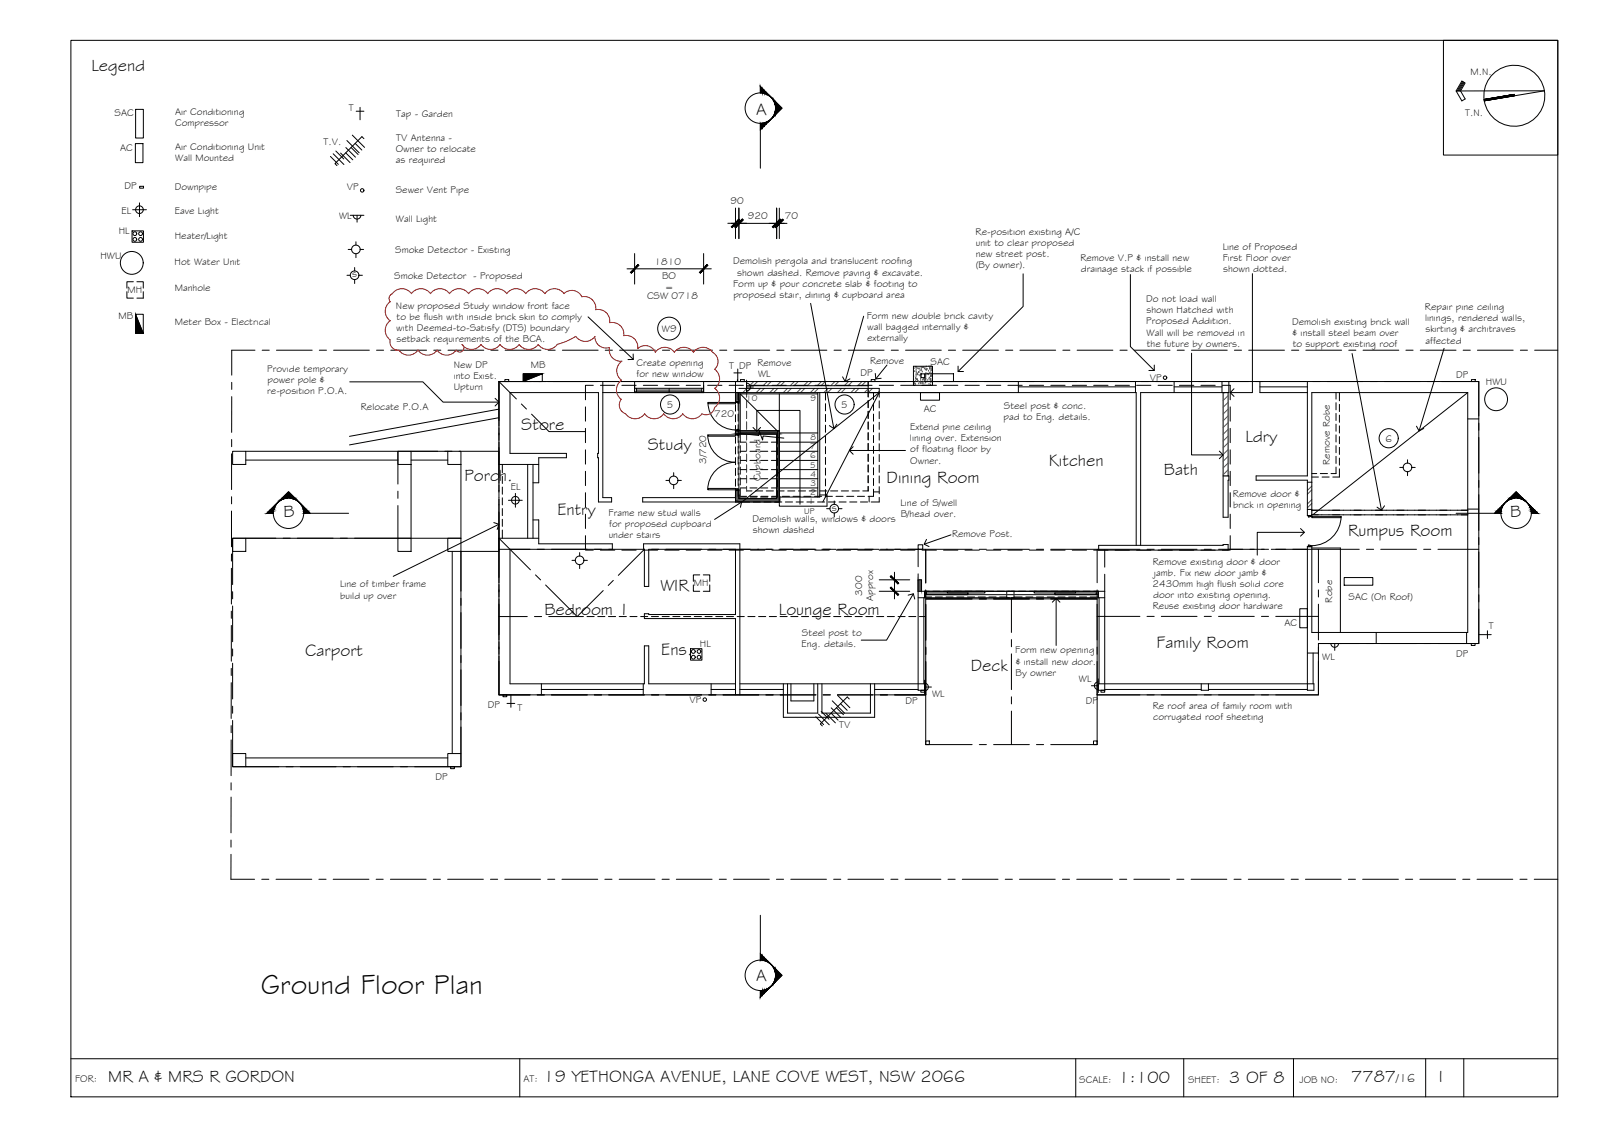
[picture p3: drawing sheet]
<svg xmlns="http://www.w3.org/2000/svg" width="420mm" height="297mm" viewBox="0 0 420 297" stroke-linecap="round" stroke-linejoin="round" font-family="sans-serif">
<defs><g id="words">
<text font-size="7.5" x="68.4" y="260.5">Ground Floor Plan</text>
<g font-size="4.5">
<text x="24" y="18.6">Legend</text>
<text x="198.3" y="30">A</text>
<text x="136.7" y="112.6">Store</text>
<text x="169.9" y="118">Study</text>
<text x="326.6" y="115.8">Ldry</text>
<text x="275.1" y="122.3">Kitchen</text>
<text x="305.3" y="124.5">Bath</text>
<text x="121.8" y="126.1">Porch.</text>
<text x="232.5" y="126.6">Dining Room</text>
<text x="74.4" y="135.7">B</text>
<text x="146.2" y="135">Entry</text>
<text x="396.1" y="135.7">B</text>
<text x="353.6" y="140.5">Rumpus Room</text>
<text x="173.2" y="155">WIR</text>
<text x="142.8" y="161.3">Bedroom 1</text>
<text x="204.3" y="161.2">Lounge Room</text>
<text x="80" y="172.1">Carport</text>
<text x="173.4" y="171.8">Ens.</text>
<text x="303.3" y="169.9">Family Room</text>
<text x="254.6" y="176">Deck</text>
<text x="198.3" y="257.1">A</text>
<text x="28.4" y="283.6">MR A &amp; MRS R GORDON</text>
<text x="142.6" y="283.6">19 YETHONGA AVENUE, LANE COVE WEST, NSW 2066</text>
<text x="293.3" y="283.9">1:100</text>
<text x="322.3" y="283.9">3 OF 8</text>
<text x="354.4" y="283.8">7787</text>
<text x="377.3" y="283.7">I</text>
</g>
<text font-size="3.2" x="366.2" y="283.8">/16</text>
<g font-size="2.6">
<text x="385.7" y="19.7">M.N.</text>
<text x="91.5" y="29.1">T</text>
<text x="30.1" y="30.4">SAC</text>
<text x="45.9" y="33">Compressor</text>
<text x="45.9" y="30.1">Air Conditioning</text>
<text x="103.9" y="30.8">Tap - Garden</text>
<text x="384.3" y="30.3">T.N.</text>
<text x="31.5" y="39.6">AC</text>
<text x="45.9" y="39.3">Air Conditioning Unit</text>
<text x="84.8" y="38">T.V.</text>
<text x="103.8" y="39.8">Owner to relocate</text>
<text x="103.9" y="36.9">TV Antenna -</text>
<text x="46" y="42.2">Wall Mounted</text>
<text x="103.8" y="42.7">as required</text>
<text x="32.6" y="49.5">DP</text>
<text x="45.8" y="49.9">Downpipe</text>
<text x="91" y="49.8">VP</text>
<text x="103.8" y="50.5">Sewer Vent Pipe</text>
<text x="191.6" y="53.6">90</text>
<text x="31.9" y="56">EL</text>
<text x="45.9" y="56.2">Eave Light</text>
<text x="88.9" y="57.4">WL</text>
<text x="103.8" y="58.1">Wall Light</text>
<text x="196.1" y="57.5">920</text>
<text x="205.8" y="57.4">70</text>
<text x="31.1" y="61.3">HL</text>
<text x="45.8" y="62.6">Heater/Light</text>
<text x="255.9" y="61.6">Re-position existing A/C</text>
<text x="255.9" y="64.5">unit to clear proposed</text>
<text x="320.7" y="65.5">Line of Proposed</text>
<text x="26.3" y="67.9">HWU</text>
<text x="45.8" y="69.5">Hot Water Unit</text>
<text x="103.7" y="66.2">Smoke Detector - Existing</text>
<text x="171.7" y="69.4">1810</text>
<text x="192.3" y="69.3">Demolish pergola and translucent roofing</text>
<text x="255.9" y="67.4">new street post.</text>
<text x="255.9" y="70.3">(By owner).</text>
<text x="283.4" y="68.3">Remove V.P &amp; install new</text>
<text x="283.5" y="71.3">drainage stack if possible</text>
<text x="320.7" y="68.4">First Floor over</text>
<text x="320.8" y="71.3">shown dotted.</text>
<text x="33.4" y="76.7">MH</text>
<text x="45.8" y="76.4">Manhole</text>
<text x="92.4" y="72.7">s</text>
<text x="103.4" y="73.1">Smoke Detector - Proposed</text>
<text x="173.6" y="73.3">BO</text>
<text x="174.4" y="76.2">=</text>
<text x="192.3" y="75.2">Form up &amp; pour concrete slab &amp; footing to</text>
<text x="193.3" y="72.3">shown dashed. Remove paving &amp; excavate.</text>
<text x="31" y="83.6">MB</text>
<text x="103.9" y="80.9">New proposed Study window front face</text>
<text x="104" y="83.9">to be flush with inside brick skin to comply</text>
<text x="169.7" y="78.4">CSW 0718</text>
<text x="192.3" y="78.2">proposed stair, dining &amp; cupboard area</text>
<text x="227.3" y="83.7">Form new double brick cavity</text>
<text x="300.6" y="79.2">Do not load wall</text>
<text x="300.7" y="82.1">shown Hatched with</text>
<text x="373.7" y="81.3">Repair pine ceiling</text>
<text x="45.8" y="85.2">Meter Box - Electrical</text>
<text x="103.9" y="86.8">with Deemed-to-Satisfy (DTS) boundary</text>
<text x="104" y="89.7">setback requirements of the BCA.</text>
<text x="173.6" y="86.9">W9</text>
<text x="227.4" y="86.6">wall bagged internally &amp;</text>
<text x="227.4" y="89.5">externally</text>
<text x="300.6" y="85.1">Proposed Addition.</text>
<text x="300.7" y="88">Wall will be removed in</text>
<text x="338.9" y="85.1">Demolish existing brick wall</text>
<text x="339" y="88">&amp; install steel beam over</text>
<text x="373.7" y="84.2">linings, rendered walls,</text>
<text x="373.8" y="87.1">skirting &amp; architraves</text>
<text x="166.9" y="95.9">Create opening</text>
<text x="198.7" y="95.8">Remove</text>
<text x="228.2" y="95.4">Remove</text>
<text x="244" y="95.8">SAC</text>
<text x="300.7" y="90.9">the future by owners.</text>
<text x="339" y="91">to support existing roof</text>
<text x="373.9" y="90.1">affected</text>
<text x="70.1" y="97.5">Provide temporary</text>
<text x="70.1" y="100.4">power pole &amp;</text>
<text x="119" y="96.6">New DP</text>
<text x="119" y="99.5">into Exist.</text>
<text x="139.2" y="96.4">MB</text>
<text x="167" y="98.8">for new window</text>
<text x="191.2" y="96.7">T DP</text>
<text x="198.8" y="98.8">WL</text>
<text x="225.7" y="98.7">DP</text>
<text x="301.5" y="99.8">VP</text>
<text x="381.9" y="99.1">DP</text>
<text x="389.7" y="100.9">HWU</text>
<text x="70.1" y="103.4">re-position P.O.A.</text>
<text x="94.6" y="107.5">Relocate P.O.A</text>
<text x="119" y="102.4">Upturn</text>
<text x="174.9" y="106.9">5</text>
<text x="220.6" y="106.9">5</text>
<text x="263.3" y="107.2">Steel post &amp; conc.</text>
<text x="187.3" y="109.3">720</text>
<text x="238.7" y="112.7">Extend pine ceiling</text>
<text x="242.3" y="108.1">AC</text>
<text x="263.2" y="110.1">pad to Eng. details.</text>
<text x="238.7" y="115.6">lining over. Extension</text>
<text x="238.7" y="118.6">of floating floor by</text>
<text x="363.3" y="115.8">6</text>
<text x="185.2" y="121.6" transform="rotate(-90 185.2 121.6)">3/720</text>
<text x="238.7" y="121.5">Owner.</text>
<text x="348.8" y="121.8" transform="rotate(-90 348.8 121.8)">Remove Robe</text>
<text x="134" y="128.6">EL</text>
<text x="199.4" y="126.1" transform="rotate(-90 199.4 126.1)">Cupboard</text>
<text x="323.4" y="130.4">Remove door &amp;</text>
<text x="159.6" y="135.3">Frame new stud walls</text>
<text x="197.4" y="136.8">Demolish walls, windows &amp; doors</text>
<text x="218.2" y="133.9">s</text>
<text x="236.2" y="132.7">Line of S/well</text>
<text x="236.2" y="135.6">B/head over.</text>
<text x="323.4" y="133.3">brick in opening</text>
<text x="159.6" y="141.2">under stairs</text>
<text x="159.8" y="138.3">for proposed cupboard</text>
<text x="197.4" y="139.8">shown dashed</text>
<text x="249.7" y="140.7">Remove Post.</text>
<text x="302.4" y="148.1">Remove existing door &amp; door</text>
<text x="89.2" y="154">Line of timber frame</text>
<text x="182" y="153.6">MH</text>
<text x="302.3" y="153.9">2430mm high flush solid core</text>
<text x="302.6" y="151">jamb. Fix new door jamb &amp;</text>
<text x="89.2" y="156.9">build up over</text>
<text x="226.1" y="156.1" transform="rotate(-90 226.1 156.1)">300</text>
<text x="229" y="157.5" transform="rotate(-90 229 157.5)">Approx</text>
<text x="302.4" y="159.8">Reuse existing door hardware</text>
<text x="302.4" y="156.9">door into existing opening.</text>
<text x="349.4" y="158" transform="rotate(-90 349.4 158)">Robe</text>
<text x="353.7" y="157.4">SAC (On Roof)</text>
<text x="210.3" y="166.8">Steel post to</text>
<text x="336.9" y="164.1">AC</text>
<text x="390.4" y="164.9">T</text>
<text x="183.5" y="169.6">HL</text>
<text x="210.2" y="169.7">Eng. details.</text>
<text x="266.3" y="171.3">Form new opening</text>
<text x="346.8" y="173.1">WL</text>
<text x="381.9" y="172.2">DP</text>
<text x="266.3" y="177.2">By owner</text>
<text x="266.4" y="174.2">&amp; install new door.</text>
<text x="283" y="178.9">WL</text>
<text x="127.9" y="185.6">DP</text>
<text x="180.8" y="184.2">VP</text>
<text x="237.5" y="184.5">DP</text>
<text x="244.5" y="182.7">WL</text>
<text x="284.7" y="184.5">DP</text>
<text x="302.4" y="185.9">Re roof area of family room with</text>
<text x="135.7" y="186.3">T</text>
<text x="220.1" y="190.7">TV</text>
<text x="302.5" y="188.9">corrugated roof sheeting</text>
<text x="114.2" y="204.5">DP</text>
<text x="19.7" y="283.8">FOR:</text>
<text x="137.3" y="283.6">AT:</text>
<text x="283" y="283.9">SCALE:</text>
<text x="311.6" y="283.9">SHEET:</text>
<text x="340.8" y="283.9">JOB NO:</text>
</g>
<g font-size="2.2">
<text x="195.7" y="105.2">10</text>
<text x="212.6" y="105.2">9</text>
<text x="212.5" y="117.8">7</text>
<text x="212.6" y="115.3">8</text>
<text x="212.5" y="122.6">5</text>
<text x="212.5" y="120.2">6</text>
<text x="212.6" y="125">4</text>
<text x="212.5" y="129.8">2</text>
<text x="212.5" y="127.4">3</text>
<text x="210.9" y="134.8">UP</text>
<text x="212" y="132.2">1</text>
</g>
</g></defs>
<!-- layer: BORDER -->
<g fill="none" stroke="#000" stroke-width=".26">
<path d="M18.6 10.6h390v277h-390zM378.6 10.6h30v30.1h-30zM381.9 23.8l1.5-2.5 .9 .5-1.2 2 1.2 2.1-.9 .6-1.5-2.7h23.2l-15.8 2.6M383.6 21.4l-1.4 2.4M383.8 21.5l-1.3 2.3M384 21.6l-1.2 2.2M397.1 24.8l-7.9 1.3M18.6 277.6h390M136.3 277.6v10M282.1 277.6v10M310.5 277.6v10M339.2 277.6v10"/>
<path d="M373.9 277.6v10M383.9 277.6v10"/>
<circle cx="397.2" cy="25.1" r="8"/>
</g>
<!-- layer: SECTION POINT -->
<g fill="#000" stroke="#000" stroke-width=".26">
<path d="M201.9 31.5l.4-.3zM201.9 25.1l.4 .4zM202.6 30.8l-.3 .4zM202.6 25.9l.3 .6zM203.4 26.7l1.7 1.7-1.7 1.6zM72.5 132.1l.4-.4zM73.2 131.4l.6-.3zM74 130.6l1.7-1.7 1.7 1.7zM78.1 131.4l.4 .3zM78.5 131.7l.4 .4zM394.8 131.7l-.4 .4zM394.8 131.7l.5-.3z"/>
<path d="M396 130.6l1.6-1.7 1.7 1.7zM399.5 131.1l.6 .3zM400.5 131.7l.4 .4zM201.9 252.5l.4 .4zM201.9 258.9l.4-.4zM202.3 252.9l.3 .4zM202.9 257.6l-.3 .6zM203.4 254l1.7 1.7-1.7 1.7z"/>
<path d="M199.4 22.7l.5 .5v1.2zM199.4 22.7v1.7h.5z"/>
<path d="M199.4 32.4l.5-.1v1.2zM199.4 32.4v1.6l.5-.5z"/>
<path d="M199.9 23.2l.6 .5v.8zM199.9 23.2v1.2l.6 .1z"/>
<path d="M199.9 32.3l.6-.1v.8zM199.9 32.3v1.2l.6-.5z"/>
<path d="M200.5 23.7l.5 .5v.5zM200.5 23.7v.8l.5 .2z"/>
<path d="M200.5 32.2l.5-.1v.4zM200.5 32.2v.8l.5-.5z"/>
<path d="M201 24.2l.4 .7zM201 24.2v.5l.4 .2z"/>
<path d="M201 32.1l.4-.3v.2zM201 32.1v.4l.4-.5z"/>
<path d="M201.4 24.7l.5 .5zM201.4 24.7v.2l.5 .3z"/>
<path d="M201.4 31.8l.5-.3zM201.4 31.8v.2l.5-.4z"/>
<path d="M202.6 25.9l.3 .6zM202.3 25.5l.3 .5z"/>
<path d="M202.9 30.3l-.3 .5zM202.6 30.8l.3-.3z"/>
<path d="M202.9 26.2l.3 .3v.5zM202.9 26.2l.3 .8z"/>
<path d="M203.2 29.8v.5h-.3zM202.9 30.3v.2l.3-.2z"/>
<path d="M203.2 26.5l.1 1zM203.2 26.5l.1 1z"/>
<path d="M203.3 29.2v.9l-.1-.3zM203.2 29.8v.5l.1-.2z"/>
<path d="M203.3 26.6l.1 1.5zM203.3 26.6l.1 1.5z"/>
<path d="M203.4 28.7v1.3zM203.3 29.2v.9z"/>
<path d="M70 134.6l.6-.6h1.1zM70 134.6h1.7v-.6z"/>
<path d="M71.1 133.5h.7l-1.2 .5zM70.6 134h1.1l.1-.5z"/>
<path d="M71.1 133.5l.5-.5h.4zM71.1 133.5h.7l.2-.5z"/>
<path d="M72 132.6h.2l-.6 .4zM71.6 133h.4l.2-.4z"/>
<path d="M72 132.6l.5-.5zM72 132.6l.5-.5z"/>
<path d="M73.5 131.1l.3-.3h.5zM73.5 131.1l.8-.3z"/>
<path d="M73.2 131.4l.6-.3zM73.2 131.4l-.3 .3z"/>
<path d="M73.9 130.7h.9l-1 .1zM73.8 130.8l1-.1z"/>
<path d="M74 130.6h1.4zM73.9 130.7l1.5-.1z"/>
<path d="M76 130.6h1.4zM76.5 130.7h.9z"/>
<path d="M76.5 130.7h.9l-.3 .1zM77.1 130.8h.5l-.2-.1z"/>
<path d="M77.1 130.8h.5v.3zM77.6 130.8v.3h.2z"/>
<path d="M77.6 131.1h.2l.3 .3zM77.8 131.1l.3 .3z"/>
<path d="M78.9 132.1l.2 .5zM78.9 132.1l.2 .5h.2z"/>
<path d="M79.1 132.6h.2l.1 .4zM79.3 132.6l.1 .4h.4z"/>
<path d="M79.4 133h.4l-.2 .5zM79.8 133l-.2 .5h.7z"/>
<path d="M79.6 133.5h.7l-.7 .5zM79.6 134h1.2l-.5-.5z"/>
<path d="M79.6 134h1.2l-1.1 .6zM79.7 134.6h1.6l-.5-.6z"/>
<path d="M392.5 134l1.1 .6 .1-.6zM392.5 134l1.1 .6h-1.6z"/>
<path d="M393 133.5l.7 .5 .1-.5zM392.5 134l.5-.5 .7 .5z"/>
<path d="M393.5 133l.3 .5 .1-.5zM393 133.5l.5-.5 .3 .5z"/>
<path d="M394 132.6l-.1 .4 .3-.4zM394 132.6l-.1 .4h-.4z"/>
<path d="M394.4 132.1l-.2 .5zM394 132.6l.4-.5-.2 .5z"/>
<path d="M395.5 131.1l-.2 .3 .4-.3zM395.5 131.1l-.3 .3z"/>
<path d="M395.7 130.8v.3l.5-.3zM395.5 131.1l.2-.3v.3z"/>
<path d="M395.9 130.7l.3 .1 .6-.1zM395.9 130.7l.3 .1h-.5z"/>
<path d="M396 130.6h1.3zM396 130.6l.8 .1z"/>
<path d="M397.9 130.6l1.5 .1zM397.9 130.6l1.5 .1z"/>
<path d="M398.5 130.7l1 .1-.1-.1zM398.5 130.7l1 .1z"/>
<path d="M399 130.8l.8 .3-.3-.3zM399 130.8l.8 .3z"/>
<path d="M399.5 131.1l.6 .3zM400 131.4l.5 .3z"/>
<path d="M400.8 132.1l.5 .5zM400.8 132.1l.5 .5z"/>
<path d="M401.1 132.6l.7 .4zM401.1 132.6l.7 .4h-.5z"/>
<path d="M401.3 133l1 .5-.5-.5zM401.3 133l1 .5h-.8z"/>
<path d="M401.5 133.5l1.3 .5-.5-.5zM401.5 133.5l1.3 .5h-1.2z"/>
<path d="M401.6 134l1.7 .6-.5-.6zM401.6 134l1.7 .6h-1.7z"/>
<path d="M199.9 250.6l-.5 1.1h.5zM199.4 250.1l.5 .5-.5 1.1z"/>
<path d="M200.5 251.1l-.6 .6 .6 .1zM199.9 250.6l.6 .5-.6 .6z"/>
<path d="M201 259.4l-.5 .9 .5-.5zM200.5 259.6l.5-.2-.5 .9z"/>
<path d="M200.5 251.8l.5 .2v-.4zM200.5 251.1l.5 .5-.5 .2z"/>
<path d="M201.4 259.2l-.4 .6zM201 259.4l.4-.2-.4 .6z"/>
<path d="M201 252l.4 .2v-.2zM201 251.6l.4 .4h-.4z"/>
<path d="M201.9 258.9l-.5 .5zM201.4 259.2l.5-.3-.5 .5z"/>
<path d="M201.4 252.2l.5 .3zM201.4 252l.5 .5-.5-.3z"/>
<path d="M202.9 257.6l-.3 .6zM202.6 258.1l-.3 .4z"/>
<path d="M202.6 253.3l.3 .5zM202.6 253.3l.3 .2z"/>
<path d="M203.2 257.1l-.3 .7 .3-.2zM203.2 257.1l-.3 .7z"/>
<path d="M202.9 253.8l.3 .5v-.5zM202.9 253.5l.3 .3h-.3z"/>
<path d="M203.3 256.6l-.1 1zM203.3 256.6l-.1 1z"/>
<path d="M203.3 254l-.1 .3 .1 .6zM203.2 253.8l.1 .2-.1 .3z"/>
<path d="M203.4 256l-.1 1.4zM203.4 256l-.1 1.4z"/>
<path d="M203.4 254v1.4zM203.3 254v.9z"/>
<path d="M199.9 259.7l-.5 1.7 .5-.6zM199.4 259.7h.5l-.5 1.7z"/>
<path d="M200.5 259.6l-.6 1.2 .6-.5zM199.9 259.7l.6-.1-.6 1.2z"/>
</g>
<g fill="none" stroke="#000" stroke-width=".26">
<path d="M199.4 24.4v-1.7l5.7 5.7-5.7 5.6M199.4 32.4v11.7M71.7 134.6h-1.7l5.7-5.7 5.6 5.7M79.7 134.6h11.7M381.9 134.6h11.7M392 134.6l5.6-5.7 5.7 5.7h-1.7M199.4 240v11.7M199.4 250.1l5.7 5.6-5.7 5.7v-1.7"/>
<circle cx="199.4" cy="28.3" r="4"/>
<circle cx="75.7" cy="134.6" r="4"/>
<circle cx="397.6" cy="134.6" r="4"/>
<circle cx="199.4" cy="255.7" r="4"/>
</g>
<!-- layer: SERVICES -->
<g fill="none" stroke="#000" stroke-width=".26">
<path d="M35.5 37.6h2v5h-2zM35.6 28.7h2v7.5h-2zM88.1 39.6l2.1 2.1M90.7 38.7l2.5 2.5M91 36.8l3.2 3.3M92.1 38.7l1.8 1.8M92.4 35.4l3.2 3.2M93.2 37.6l1.7 1.7M93.4 29.2h2M94.4 28.1v3.3M95.4 36.4l-.5-.6-7.1 7.1 .6 .5M34.8 55h3.6"/>
<path d="M36.6 53.2v3.6M36.6 48.8h1v.5h-1zM86.7 41l2 2.1M87.4 40.3l2.8 2.8M89.3 40.1l2.5 2.5M90.7 40.1l1.8 1.8M91.8 56.4h3.6M92.6 56.4a1.01 1.01 0 0 0 1 1 1.01 1.01 0 0 0 1-1M93.6 56.4v1.8M33.3 76.5v1.7h1.7M34.6 60.5h3v3h-3zM35 73.9h-1.7v1.6"/>
<path d="M35.9 73.9h1.7v1.6M37.6 76.5v1.7h-1.7M91 72.2h.9M91.3 65.4h.9M93 70.1v.9M93 73.3v1M93.4 63.4v.9M93.4 66.5v1.1M94.2 72.2h.8M94.5 65.4h.9M35.5 82.4v5h2.1l-2.1-5h2.1v5M132.4 99.5h1v.5h-1z"/>
<path d="M142.2 98h-5v2l5-2v2h-5M192.5 97.8h2M193.4 99.5v.5M193.5 96.7v3.3M194.2 99.5h1v.5h-1zM195.8 99.7v3.2M228.5 99.5h1v.5h-1zM242.6 98h7.5v2h-7.5zM385.9 99.5h1v.5h-1zM130.9 107.3l-39.2 7.1M130.9 109.5l-39.2 7.1M195.8 100.4a1.01 1.01 0 0 1 1 1.1 1.01 1.01 0 0 1-1 1"/>
<path d="M195.8 101.5h1.8M241.4 102.9h5v2h-5zM133.4 131.2h3.6M135.2 129.4v3.6M174.7 126h.8M176.7 123.9v.9M176.7 127.1v1M177.8 126h.9M216.8 133.4h.9M218.8 131.3v.9M218.8 134.5v1M219.9 133.4h.9"/>
<path d="M367.1 122.5h.9M369.2 120.5v.9M369.2 123.7v1M370.3 122.5h.9M150 146.9h.9M152 144.9v.9M152 148v1.1M153.2 146.9h.9M181.8 153.3v1.7h1.7M183.5 150.7h-1.7v1.7M184.5 150.7h1.6v1.7M186.1 153.3v1.7h-1.6"/>
<path d="M340.9 159.6h2v5h-2zM352.5 151.4h7.6v2h-7.6zM181.1 170.1h3v3h-3zM242.5 179.1a1.01 1.01 0 0 1 1 1 1.01 1.01 0 0 1-1 1M242.5 178.3v3.6M286.2 179.8h1.8M288 178.8a1.01 1.01 0 0 0-1 1 1.01 1.01 0 0 0 1 1M288 178v3.6M348.3 168.7h3.6M349 168.7a1.01 1.01 0 0 0 1.1 1 1.01 1.01 0 0 0 1-1M350.1 168.7v1.8M385.9 168.7h1v.5h-1z"/>
<path d="M387.8 166.4h3.3M390.1 165.4v2M131.9 182.2h1v.5h-1zM133 184.4h2M134 182.2v3.2M214 187.9l2 2.1M214.7 187.2l2.8 2.8M215.4 186.5l2 2.1M216.6 187l2.5 2.5M218 187l1.8 1.8M218 185.6l2.5 2.5M218.3 183.7l3.2 3.3"/>
<path d="M219.4 185.6l1.8 1.8M219.7 182.3l3.2 3.2M220.4 184.5l1.8 1.7M222.7 183.3l-.5-.6-7.1 7.1 .6 .5M241.5 181h1v.5h-1zM242.5 180.1h1.8M288.7 181h1v.5h-1zM118.2 201h1v.5h-1z"/>
<circle cx="36.6" cy="55" r="1.01"/>
<circle cx="95" cy="49.9" r=".46"/>
<circle cx="34.6" cy="68.9" r="3"/>
<circle cx="35.4" cy="62.8" r=".5"/>
<circle cx="35.4" cy="61.3" r=".5"/>
<circle cx="36.9" cy="61.3" r=".5"/>
<circle cx="36.9" cy="62.8" r=".5"/>
<circle cx="93" cy="72.2" r="1.13"/>
<circle cx="93.3" cy="65.4" r="1.13"/>
<circle cx="305.6" cy="99" r=".46"/>
<circle cx="392.4" cy="104.7" r="3"/>
<circle cx="135.2" cy="131.2" r="1.01"/>
<circle cx="176.7" cy="125.9" r="1.13"/>
<circle cx="218.8" cy="133.4" r="1.13"/>
<circle cx="369.1" cy="122.5" r="1.13"/>
<circle cx="152" cy="146.9" r="1.13"/>
<circle cx="181.8" cy="172.3" r=".5"/>
<circle cx="181.8" cy="170.8" r=".5"/>
<circle cx="183.3" cy="170.8" r=".5"/>
<circle cx="183.3" cy="172.3" r=".5"/>
<circle cx="184.8" cy="183.4" r=".46"/>
</g>
<path d="M35.5 82.4l2.1 5h-2.1zM137.2 98h5l-5 2z" fill="#000" stroke="#000" stroke-width=".26"/>
<!-- layer: EXISTING -->
<g fill="none" stroke="#000" stroke-width=".26">
<path d="M61 118.3h3.5v3.5h-3.5zM64.5 118.3h39.9M104.4 118.3h3.4v3.5h-3.4zM107.8 118.3h9.6M117.4 118.3h3.5v3.5h-3.5zM158.1 100v30.5h2.3v1.1h-3.4v-11.6h-.3v-1.1h.3v-16h-23.2v16h14.8v1.1h-7.3v6.6h-1.5M158.1 102.9h37.7M192.9 100v5M192.9 105.9v1.9M192.9 108.7v1.9M192.9 111.5v1.9M192.9 114.4v1.8"/>
<path d="M192.9 117.2v1.8M192.9 120v1.8M193.6 102.9v1.9M193.6 105.7v1.9M193.6 108.6v1.8M193.6 111.4v1.8M193.6 114.2v1.8M193.6 117v1.9M193.6 119.8v1.9M195.8 104.1v-4.1h-64.9v21.8h10.4M195.8 105v1.9M195.8 107.9v1.8"/>
<path d="M195.8 110.7v1.8M195.8 113.5v1.9M195.8 116.3v1.9M195.8 119.1v1.9M216.5 102.9v2M216.5 105.8v1.9M216.5 108.6v1.9M216.5 111.5v1.8M216.5 114.3v1.9M216.5 117.1v1.9M216.5 119.9v1.9M227.7 104.1v-4.1h160.1v68.7h-42v13.5h-58.1v-25.2h-44.9v25.2h-13.4"/>
<path d="M227.7 102.9h70.3v40.1M227.7 105v1.9M227.7 107.9v1.8M227.7 110.7v1.8M227.7 113.5v1.9M227.7 116.3v1.9M227.7 119.1v1.9M229.1 102.9v1.9M229.1 105.7v1.9M229.1 108.6v1.8M229.1 111.4v1.8M229.1 114.2v1.8"/>
<path d="M229.1 117v1.9M229.1 119.8v1.9M230.6 102.9v1.2M230.6 105.1v1.8M230.6 107.9v1.9M230.6 110.7v1.9M230.6 113.5v1.9M230.6 116.3v1.9M230.6 119.1v1.9M267.1 101.4h30.7M267.1 100v2.9M297.8 100v2.9"/>
<path d="M307.9 101.4h12.6M307.9 100v2.9M320.5 100v2.9M322.3 100v2.9h-.2v21.9h.2v1.1h-.2v9.7h-1.3v-32.7h-21.6v40.1M330.4 100v2.9h12.5M330.4 101.4h12.5M342.9 100v24.8h-13.5v1.1h13.5v.5h1.2v-23.5h40.8v30.9h-1.6M350.4 102.9v1.7M350.4 105.6v1.9M350.4 108.4v1.9M350.4 111.2v1.9M350.4 114v1.9"/>
<path d="M350.4 116.8v1.9M350.4 119.6v1.9M351.3 102.9v2.2M351.3 106v1.9M351.3 108.8v1.9M351.3 111.6v1.9M351.3 114.5v1.8M351.3 117.3v1.8M384.9 109.8h2.9M64.5 120.6h39.9M107.8 121.8v19.3M107.8 120.6h9.6"/>
<path d="M120.9 121.8v19.3h-56.4M138.4 121.8v19.3M139.8 136.3h1.5v6.3h19.3v1.4h-26.8v35.3h35.2v-10h1.1v10h22.8M139.8 121.8v19.3M192.1 128.1h1.5M192.9 128.4v2.1h-24.3v1.1h28M192.9 122.8v1.9M192.9 125.6v1.9M193.6 122.6v1.9M193.6 125.4v1.9M193.6 128.2v1.9M193.7 130.1v1.5"/>
<path d="M194.4 130.1h1.4M195.8 127.5v1.2h1.4M195.8 121.9v1.9M195.8 124.7v1.9M196.8 130.1h1.8M197.6 131.6h1.8M198.1 128.7h1.9M199.6 130.1h1.8M200.3 131.6h1.9M201 128.7h1.8M202.4 130.1h1.8M203.2 131.6h1.8"/>
<path d="M203.8 128.7h1.9M204.5 130.1v1.5M205.2 130.1h1.9M206 131.6h1.9M206.6 128.7h1.9M208 130.1h1.9M208.8 131.6h1.9M209.4 128.7h1.9M210.8 130.1h1.9M211.6 131.6h1.9M212.2 128.7h1.9M213.6 130.1h1.9"/>
<path d="M214.4 131.6h1.9M215 128.7h1.9M216.4 130.1h1.9M216.5 122.7v1.9M216.5 125.5v1.9M216.5 128.3v2M217.2 131.6h1.9M217.8 128.7h1.9M219.3 130.1h1.8M220.1 131.6h1.8M220.6 128.7h1.9M222.1 130.1h1.8"/>
<path d="M222.8 131.6h1.9M223.5 128.7h1.8M224.9 130.1h1.8M225.7 131.6h1.8M227.7 127.5v1.2h-1.4M227.7 121.9v1.9M227.7 124.7v1.9M228 130.1v1.5M229.1 128.2v1.9h-1.4M229.1 129h1.5M229.1 122.6v1.9M229.1 125.4v1.9"/>
<path d="M230.6 130.4v1.2h-2.1M230.6 122v1.8M230.6 124.8v1.8M230.6 127.6v1.8M344.1 125.1h1.7M344.1 124.2h1.2M345.7 133.8l-2.8-.2v1.6l2.8-.2M346.3 124.2h1.9M346.7 133.8h1.9M346.7 135h1.9M346.7 125.1h1.9M349.5 133.8h1.9"/>
<path d="M349.5 135h1.9M350.4 122.4v1.8h-1.3M351.3 122.9v2.2h-1.7M351.3 120.1v1.9M352.3 133.8h1.9M352.3 135h1.9M355.1 133.8h1.9M355.1 135h1.9M357.9 133.8h1.9M357.9 135h1.9M360.8 133.8h1.8M360.8 135h1.8"/>
<path d="M363.6 133.8h1.8M363.6 135h1.8M366.4 133.8h1.8M366.4 135h1.8M369.2 133.8h1.9M369.2 135h1.9M372 133.8h1.9M372 135h1.9M374.8 133.8h1.9M374.8 135h1.9M377.6 133.8h1.9M377.6 135h1.9"/>
<path d="M380.4 133.8h1.9M380.4 135h1.9M383.3 135h1.6v30.8h-40.8v-22.5h-1.2v37.7h1.7v-1.7h-56.6v1.7h1.7v-26h-2.9M384.9 133.5h2.9M61 141.1h3.5v3.5h-3.5zM104.4 141.1h3.4v3.5h-3.4zM117.4 141.1h3.5v3.5h-3.5zM118.6 144.6v53M120.9 144.6v53M130.9 141.1h10.4M130.9 141.2v41h74.6M240.8 142.8h1.2v1.2h-1.2z"/>
<path d="M242.3 156.7v22.6M242.5 156.5h1.9M242.5 155v1.7h-1.7M243.7 155h-2.9v26h1.7v-1.7h-48.5M244.7 155h1.8M245.3 156.5h1.9M247.5 155h1.8M248.1 156.5h1.9M250.3 155h1.8M250.9 156.5h1.9M253.1 155h1.9M253.7 156.5h1.9"/>
<path d="M255.9 155h1.9M256.5 156.5h1.9M258.7 155h1.9M259.4 156.5h1.8M261.5 155h1.9M262.2 156.5h1.8M264 156.1v.6h.8M265.9 156.5h2.2M265.9 156.1v.6h-.7M265.9 155v.6M266.2 155h-2.2v.6M267.2 155h1.8"/>
<path d="M269 156.5h1.9M270 155h1.8M271.8 156.5h1.9M272.8 155h1.8M274.6 156.5h1.9M275.6 155h1.9M277.5 156.5h1.8M278.4 155h1.9M280.3 156.5h1.9M281.2 155h1.9M283.1 156.5h1.9M284 155h1.9"/>
<path d="M285.9 156.5h2.1M288 155v1.7h1.7M288.1 143h32.7v-.2h1.3v1.4h-34zM288.3 156.7v22.6M344.1 143.7h7.4v22.1M142 179.3v2.9M168.7 179.3v2.9M186.5 179.3v2.9M205.5 179.3v8.8h23.9v-8.8M206.6 179.3v7.7h7.9v-7.7M215.6 179.3v7.7h12.7v-7.7M315.1 179.3v1.7h1.8v-1.7"/>
<path d="M342.9 171.2h2.9M344.4 171.2v8.1M360.9 165.8v2.9M384.6 165.8v2.9M64.5 198.7h52.9M117.4 197.6h3.5v3.4h-3.5zM142 180.8h26.7M186.5 180.8h6.4M192.9 182.2v-20h-23.9v-1.3h1.1v.2h22.8v-17.1h-22.8v9.7h-1.1v-9.7h-.2v-1.4h25.2v39.6M194 180.8h11.5M229.4 180.8h11.4M242.8 194.3h.9v.9h-.9z"/>
<path d="M286.8 194.3h.9v.9h-.9zM289.7 180.8h25.4M316.9 180.8h26M64.5 201v-3.4h-3.5v3.4h56.4"/>
</g>
<!-- layer: 0.13 -->
<g fill="none" stroke="#000" stroke-width=".26">
<path d="M239.6 96h5v5h-5zM241.6 98h1v1h-1zM185.6 114a7.2 7.2 0 0 0 7.2 7.2 7.2 7.2 0 0 0-7.2 7.2M185.7 105.5a7.2 7.2 0 0 0 7.2 7.2M193.6 113.6l5.4 .6 .1-1.1 .9 2.3 .1-1.1 5.5 .6M384.9 102.9l-40.8 32.3M194.6 131.6l36-28.7-14.8 28.7M351.7 135.4a7.7 7.7 0 0 1-7.7 7.7M194 144h2.8M198.7 144h3.7M204.3 144h3.8M209.9 144h3.8"/>
<path d="M215.5 144h3.8M221.2 144h3.7M226.8 144h3.8M232.4 144h3.8M238 144h2.8v4.6M240.8 150.4v4.6M289.7 144.2v4.5M289.7 150.6v4.4M322.1 144h3.8M327.8 144h3.8M333.4 144h3.8M339.1 144h3.8"/>
<path d="M207.4 179.3v4.5h6.1v-4.5"/>
</g>
<!-- layer: HATCH -->
<g fill="#545454" stroke="#545454" stroke-width=".26">
<path d="M199.1 113.1l.2 .4h-.2z"/>
<path d="M194.1 113.7l1.4 .1h-1.4z"/>
<path d="M193.6 102.9l.2 2.4v-2.4zM193.6 102.9l.2 2.4h-.2z"/>
<path d="M192.9 102.9l.7 2.4v-2.4zM192.9 102.9l.7 2.4h-.7z"/>
<path d="M195.8 112.9l8.6 .1zM195.8 112.9l8.6 .1z"/>
<path d="M194.1 112.9l1.7 .1zM194.1 112.9l1.7 .1z"/>
<path d="M193.8 112.9l.3 .1zM193.8 112.9l.3 .1z"/>
<path d="M193.6 112.9l.2 .1zM193.6 112.9l.2 .1z"/>
<path d="M195.8 113l8.1 .1zM195.8 113l8.1 .1z"/>
<path d="M194.1 113l1.7 .1zM194.1 113l1.7 .1z"/>
<path d="M193.8 113l.3 .1zM193.8 113l.3 .1z"/>
<path d="M193.6 113l.2 .1zM193.6 113l.2 .1z"/>
<path d="M203.9 113l.5 .5v-.5zM203.9 113l.5 .5h-.5z"/>
<path d="M199.1 113.1l4.8 .4v-.4zM199.1 113.1l4.8 .4h-4.6z"/>
<path d="M195.8 113.1l3.3 .4v-.4zM195.8 113.1l3.3 .4h-3.3z"/>
<path d="M194.1 113.1l1.7 .4v-.4zM194.1 113.1l1.7 .4h-1.7z"/>
<path d="M193.8 113.1l.3 .4v-.4zM193.8 113.1l.3 .4h-.3z"/>
<path d="M193.6 113.1l.2 .4v-.4zM193.6 113.1l.2 .4h-.2z"/>
<path d="M192.9 112.9l.7 .6v-.6zM192.9 112.9l.7 .6h-.7z"/>
<path d="M193.6 113.6h.2zM193.6 113.6h.2z"/>
<path d="M203.7 113.5l.2 .1zM203.7 113.5l.2 .1z"/>
<path d="M199.3 113.5l4.4 .1zM199.3 113.5l4.4 .1z"/>
<path d="M199.1 113.5l.2 .1zM199.1 113.5l.2 .1z"/>
<path d="M195.8 113.5h3.3zM195.8 113.5l3.3 .1z"/>
<path d="M194.1 113.5l1.7 .1zM194.1 113.5l1.7 .1z"/>
<path d="M193.8 113.5l.3 .1zM193.8 113.5l.3 .1z"/>
<path d="M193.6 113.5l.2 .1zM193.6 113.5l.2 .1z"/>
<path d="M192.9 113.5l.7 .1zM192.9 113.5l.7 .1z"/>
<path d="M193.8 113.6l.3 .1zM193.8 113.6l.3 .1z"/>
<path d="M203.7 113.6h.2zM203.7 113.6h.2z"/>
<path d="M199.3 113.6h4.4zM199.3 113.6h4.4z"/>
<path d="M199.1 113.6h.2zM199.1 113.6h.2z"/>
<path d="M195.8 113.6h3.3zM195.8 113.6h3.3z"/>
<path d="M194.1 113.6h1.7zM194.1 113.6h1.7z"/>
<path d="M193.8 113.6h.3zM193.8 113.6h.3z"/>
<path d="M192.9 113.6h.7zM192.9 113.6h.7z"/>
<path d="M203.9 113.5l.5 .2v-.2zM203.9 113.5l.5 .2h-.5z"/>
<path d="M203.7 113.6l.2 .1zM203.7 113.6l.2 .1z"/>
<path d="M199.3 113.6l4.4 .1zM199.3 113.6l4.4 .1z"/>
<path d="M199.1 113.6l.3 .1zM199.1 113.6l.3 .1z"/>
<path d="M195.8 113.6l3.3 .1zM195.8 113.6l3.3 .1z"/>
<path d="M194.1 113.6l1.7 .1zM194.1 113.6l1.7 .1z"/>
<path d="M193.6 113.6l.2 .1zM193.6 113.6l.2 .1z"/>
<path d="M192.9 113.6l.7 .1zM192.9 113.6l.7 .1z"/>
<path d="M203.9 113.7l.5 .1v-.1zM203.9 113.7l.5 .1h-.5z"/>
<path d="M203.7 113.7l.2 .1zM203.7 113.7l.2 .1z"/>
<path d="M199.4 113.7l4.3 .1v-.1zM199.4 113.7l4.3 .1h-4.3z"/>
<path d="M199.1 113.7l.3 .1zM199.1 113.7l.3 .1h-.3z"/>
<path d="M195.8 113.7l3.3 .1v-.1zM195.8 113.7l3.3 .1h-3.3z"/>
<path d="M194.1 113.7l1.7 .1v-.1zM194.1 113.7l1.7 .1z"/>
<path d="M193.8 113.7l.3 .1v-.1zM193.8 113.7l.3 .1h-.3z"/>
<path d="M193.6 113.7l.2 .1zM193.6 113.7l.2 .1z"/>
<path d="M192.9 113.7l.7 .1v-.1zM192.9 113.7l.7 .1h-.7z"/>
<path d="M203.7 113.8l.7 14.9v-14.9zM203.7 113.8l.7 14.9h-.7z"/>
<path d="M203.7 128.7l.7 1.4v-1.4zM203.7 128.7l.7 1.4h-.7z"/>
<path d="M193.6 128.6l.2 1.5v-1.5zM193.6 128.6l.2 1.5h-.2z"/>
<path d="M192.9 128.6l.7 1.5v-1.5zM192.9 128.6l.7 1.5h-.7z"/>
<path d="M203.7 130.1l.7 .6v-.6zM203.7 130.1l.7 .6h-.7z"/>
<path d="M193.7 130.1l.1 .6zM193.7 130.1l.1 .6z"/>
<path d="M193.7 130.7l10.7 .9v-.9zM193.7 130.7l10.7 .9h-10.7z"/>
<path d="M192.9 130.1l.8 1.5v-1.5zM192.9 130.1l.8 1.5h-.8z"/>
<path d="M240.8 152l.9 3v-3zM240.8 152l.9 3h-.9z"/>
</g>
<g fill="none" stroke="#545454" stroke-width=".26">
<path d="M239.6 99.7h.1M239.6 98.8h.1M239.7 96.6h.1M239.8 97.4h.1M240.1 99.3h.1M240.2 99.9h.1M240.2 99.1h.1M240.2 98.2h.1M240.2 96l.1 .2h-.2zM240.2 97.4h.1M240.2 99.4l.2-.1zM240.3 98.7h.1"/>
<path d="M240.3 97h.1M240.3 96.6h.1M240.3 97.7h.1M240.6 99.5h.1M240.6 98h.1M240.6 98l-.1 .1zM240.6 99.6h.1M240.7 99.9h.1M240.7 96.6h.1M240.8 98.3h.1M240.9 97.5h.1zM240.9 99.9l-.1 .1 .1-.1"/>
<path d="M240.9 97.7h.1M241 96.7h.1M241.1 96.7h.1M241.2 98.5h.1M241.3 97.2h.1M241.5 99.3h.1M241.5 99.8h.1M241.5 98.1v.2h-.2zM241.5 98.9h.1M241.5 98.1h.1M241.6 97.2h.1M241.6 96.4h.1"/>
<path d="M241.6 96.7h.1M241.6 97h.1M241.9 97.5h.1M242 99.7h.1M242 96.2l-.1 .2zM242.2 99.6h.1M242.2 99.3h.1M242.2 96.4h.1M242.5 96.7h.1M242.6 96.5h.1M242.8 96.9h.1M242.8 99.6h.1"/>
<path d="M242.8 98.7h.1M242.8 99.2h.1M242.8 99.4h.1M242.9 97.9h.1M242.9 98.3h.1M242.9 97h.1M242.9 96.2h.1M243 97.1h.1M243 96.7l.2-.1-.1 .2zM243.3 98.1h.1M243.3 99.7h.1M243.5 98.2h.1"/>
<path d="M243.5 97.3h.1M243.6 99.3h.1M243.7 96.1h.1M243.7 97.8h.1M243.8 99.1h.1M243.8 96.8h.1M243.9 96.4v.1h-.1zM243.9 99.6l.2-.1zM244.1 99.4h.1M244.1 98.6h.1M244.1 98.4l.1-.1zM244.1 97.7h.1"/>
<path d="M244.1 97.2h.1M244.2 96.9h.1M244.2 99.5h.1M244.2 96h.1M244.2 96.3h.1M244.2 98.5v.3l-.2-.1zM244.2 96.7h.1M244.2 99.9h.1M244.3 97.1h.1M244.4 98.1h.1M244.6 97.7v.1M195.9 101.8l-1.1 1.1"/>
<path d="M196.9 101.8l-1.1 1.1M197.7 100l-1 1M198.7 100l-1.1 1.1M199.4 101.8l-1.1 1.1M200.5 101.8l-1.1 1.1M201.2 100l-1 1.1M202.3 100l-1.1 1.1M203 101.8l-1.1 1.1M204 101.8l-1.1 1.1M204.8 100l-1.1 1.1M205.8 100l-1.1 1.1M206.5 101.8l-1 1.1"/>
<path d="M207.5 101.8l-1.1 1.1M208.4 100l-1.2 1.1M209.3 100l-1.1 1.1M210.1 101.8l-1.1 1.1M211.1 101.8l-1.1 1.1M211.9 100l-1.1 1.1M212.9 100l-1.1 1.1M213.6 101.8l-1.1 1.1M214.6 101.8l-1.1 1.1M215.4 100l-1.1 1.1M216.4 100l-1.1 1.1M217.2 101.8l-1.1 1.1"/>
<path d="M218.2 101.8l-1.1 1.1M219 100l-1.1 1.1M220 100l-1.1 1.1M220.7 101.8l-1.1 1.1M221.7 101.8l-1.1 1.1M222.5 100l-1.1 1.1M223.5 100l-1.1 1.1M224.3 101.8l-1.1 1.1M225.3 101.8l-1.1 1.1M226.1 100l-1.1 1.1M227.1 100l-1.1 1.1M227.8 101.8l-1.1 1.1"/>
<path d="M228.8 101.8l-1.1 1.1M230.6 102.6l-.3 .3M239.6 100.6h.1M239.8 100.7h.1M239.9 100.5h.1M240.1 100.8h.1M240.9 100.6h.1M241.3 100.4h.1M241.5 100.6h.1M241.5 100.3h.1M241.8 100.4l.1-.1zM241.8 101h.1"/>
<path d="M242.1 100.2h.1M242.3 100.7h.1M242.7 100.4h.1M242.7 100l.1 .2h-.2l.2-.2M242.8 100.2h.1M243.1 100.1h.1M243.7 100.7h.1M244 100.3h.1M244 100.9h.1M244.6 100.2v.1M321.1 102.9l-.3 .3M322.1 103.7l-1.3 1.3"/>
<path d="M322.1 105.5l-1.3 1.3M322.1 107.3l-1.3 1.3M322.1 109l-1.3 1.3M322.1 110.8l-1.3 1.3M322.1 112.6l-1.3 1.3M322.1 114.3l-1.3 1.3M322.1 116.1l-1.3 1.3M322.1 117.9l-1.3 1.3M322.1 119.6l-1.3 1.3M322.1 121.4l-1.3 1.3M322.1 123.2l-1.3 1.3M344.1 127.4l-1.2 1.2"/>
<path d="M344.1 131l-1.2 1.1M344.1 128.4l-1.2 1.2M344.1 132l-1.2 1.1"/>
</g>
<!-- layer: ROOFPLAN NEW -->
<g fill="none" stroke="#000" stroke-width=".26">
<path d="M130.9 112.1v1.9M130.9 115.9v9.4M130.9 100l4.5 4.6M136.7 105.9l1.4 1.3M139.4 100h-8.5v10.3M139.4 108.6l4.6 4.5h9.6M141.3 100h1.8M145 100h8.6M130.9 127.1v1.9M130.9 130.9v10.2l8.2 8.3M130.9 141.2v10.2M130.9 153.3v1.8"/>
<path d="M130.9 157v9.4M140.4 150.7l1.4 1.3M143.1 153.4l8.3 8.2M158.2 154.8l-6.8 6.8M160.9 152.2l-1.4 1.3M169 144l-6.8 6.8M242.8 157h12.2M242.8 144.2v8.7M242.8 154.8v1.8M242.8 158.5v9.4M256.8 157h1.9M260.6 157h9.4"/>
<path d="M271.8 157h1.9M275.6 157h12.1M287.7 154.7v1.8M287.7 158.4v9.4M299 144h-11.3v8.8M300.8 144h1.9M304.6 144h9.4M315.8 144h1.9M319.6 144h9.4M330.8 144h1.9M334.6 144h11.2v8.8M345.8 154.7v1.8"/>
<path d="M345.8 158.4v9.4M130.9 172v10.2h8.1M130.9 161.6h7.4M130.9 168.2v1.9M140.2 161.6h1.9M143.9 161.6h7.5M242.8 173.5v8.7h-8.2M242.8 169.7v1.9M287.7 173.4v8.8h11.3M287.7 169.6v1.9M287.7 161.6h11.3M300.8 161.6h1.9"/>
<path d="M304.6 161.6h9.4M315.8 161.6h1.9M319.6 161.6h9.4M330.8 161.6h1.9M334.6 161.6h11.2M345.8 173.4v8.8h-11.2M345.8 169.6v1.9M140.9 182.2h1.9M144.6 182.2h9.4M155.9 182.2h1.9M159.6 182.2h9.4M170.9 182.2h1.9"/>
<path d="M174.6 182.2h9.4M185.9 182.2h1.9M189.6 182.2h9.4M200.9 182.2h1.9M204.6 182.2h9.4M215.9 182.2h1.9M219.6 182.2h9.4M230.9 182.2h1.9M300.8 182.2h1.9M304.6 182.2h9.4M315.8 182.2h1.9M319.6 182.2h9.4"/>
<path d="M330.8 182.2h1.9"/>
</g>
<!-- layer: ROOFPLAN EXIST. -->
<g fill="none" stroke="#000" stroke-width=".26">
<path d="M114.8 118.3h-10.4v8.6M116.7 118.3h1.8M120.4 118.3h10.5v10.3M130.9 113.6v1.9M130.9 117.3v9.4M138 100h-7.1v11.7M139.9 100h1.9M143.6 100h9.4M154.9 100h1.9M158.6 100h9.4M169.9 100h1.9M173.6 100h9.4"/>
<path d="M184.9 100h1.9M188.6 100h8.6M198.1 100h1.9M201 100h1.8M203.8 100h1.9M206.6 100h1.9M209.4 100h1.9M212.2 100h1.9M215 100h1.9M217.8 100h1.9M220.6 100h1.9M223.5 100h1.8"/>
<path d="M226.3 100h11.2M227.7 100v1.2M227.7 102.2v1.8M227.7 105v1.9M227.7 107.8v1.9M227.7 110.6v1.9M227.7 113.4v1.9M227.7 116.2v1.9M227.7 119.1v1.8M239.3 100h1.9M243.1 100h9.4M254.3 100h1.9"/>
<path d="M258.1 100h9.4M269.3 100h1.9M273.1 100h9.4M284.3 100h1.9M288.1 100h9.4M299.3 100h1.9M303.1 100h9.3M314.3 100h1.9M318.1 100h9.4M329.3 100h1.9M333.1 100h9.4M344.3 100h1.9"/>
<path d="M348.1 100h9.3M359.3 100h1.9M363.1 100h9.4M374.3 100h1.9M378.1 100h9.7v9.1M387.8 110.9v1.9M387.8 114.7v9.4M104.4 128.8v1.9M104.4 132.5v8.6h-11.4M130.9 134.3v10.3h-10v10.4M130.9 128.6v15.4M227.7 121.9v1.8"/>
<path d="M227.7 124.7v1.8M227.7 127.5v1.2M387.8 125.9v1.9M387.8 129.7v9.4M61 155.1v1.9M61 158.9v9.3M72.4 141.1h-11.4v12.2M74.2 141.1h1.9M78 141.1h9.4M89.2 141.1h1.9M120.9 156.9v1.8M130.9 154.7v1.8"/>
<path d="M130.9 158.4v9.4M139 144h-8.1v8.8M140.9 144h1.9M144.6 144h9.4M155.9 144h1.9M159.6 144h9.4M170.9 144h1.9M174.6 144h9.4M185.9 144h1.9M189.6 144h9.4M200.9 144h1.9M204.6 144h9.4"/>
<path d="M215.9 144h1.9M219.6 144h9.4M230.9 144h1.9M234.6 144h8.2v8.8M242.8 154.7v1.8M242.8 158.4v9.4M242.8 144h12.2M242.8 157h12.2M256.8 144h1.9M256.8 157h1.9M260.6 144h9.4M260.6 157h9.4"/>
<path d="M265.3 157v8.8M271.8 144h1.9M271.8 157h1.9M275.6 144h12.1M275.6 157h12.1M345.8 144h10.7M358.4 144h1.9M362.1 144h9.4M373.4 144h1.8M377.1 144h10.7M387.8 159.7v9h-10.7M387.8 140.9v1.9"/>
<path d="M387.8 144.7v9.3M387.8 155.9v1.9M61 170.1v1.9M61 173.9v9.4M120.9 160.6v9.4M120.9 171.8v1.9M120.9 175.6v9.4M130.9 173.4v8.8h8.1M130.9 169.6v1.9M151.4 161.6h1.6M154 161.6h1.8M156.8 161.6h1.9"/>
<path d="M159.6 161.6h1.9M162.4 161.6h1.9M165.2 161.6h1.9M168 161.6h1.9M170.8 161.6h1.9M173.7 161.6h1.8M176.5 161.6h1.8M179.3 161.6h1.9M182.1 161.6h1.9M184.9 161.6h1.9M187.7 161.6h1.9M190.5 161.6h1.9"/>
<path d="M193.3 161.6h1.9M196.1 161.6h1.9M199 161.6h1.8M201.8 161.6h1.9M204.6 161.6h1.9M207.4 161.6h1.9M210.2 161.6h1.9M213 161.6h1.9M215.8 161.6h1.9M218.6 161.6h1.9M221.5 161.6h1.8M224.3 161.6h1.9"/>
<path d="M227.1 161.6h1.9M229.9 161.6h1.9M232.7 161.6h1.9M235.5 161.6h1.9M238.3 161.6h1.9M241.1 161.6h1.7M242.8 169.6v1.9M242.8 173.4v21.8h12.2M265.3 167.7v1.9M265.3 171.4v9.4M345.8 168.7h10.7M358.4 168.7h1.9"/>
<path d="M362.1 168.7h9.4M373.4 168.7h1.8M61 188.9v12.1h12.1M61 185.1v1.9M120.9 190.6v10.4h-12.1M120.9 186.9v1.8M140.9 182.2h1.9M144.6 182.2h9.4M155.9 182.2h1.9M159.6 182.2h9.4M170.9 182.2h1.9M174.6 182.2h9.4"/>
<path d="M185.9 182.2h1.9M189.6 182.2h9.4M200.9 182.2h1.9M204.6 182.2h9.4M215.9 182.2h1.9M219.6 182.2h9.4M230.9 182.2h1.9M234.6 182.2h8.2M256.8 195.2h1.9M260.6 195.2h9.4M265.3 182.7v1.8M265.3 186.4v8.8"/>
<path d="M271.8 195.2h1.9M287.7 182.2v13h-12.1M75 201h1.9M78.8 201h9.3M90 201h1.9M93.8 201h9.3M105 201h1.9"/>
</g>
<path d="M195.8 100v1.2M195.8 102.2v1.8M195.8 105v1.9M195.8 107.8v1.9M195.8 110.6v1.9M195.8 113.4v1.9M195.8 116.2v1.9M195.8 119.1v1.8M195.8 121.9v1.8M195.8 124.7v1.8M195.8 127.5v1.2" fill="none" stroke="#545454" stroke-width=".26"/>
<!-- layer: NEWWORK -->
<g fill="none" stroke="#000" stroke-width=".26">
<path d="M153.6 106.7v3.7M153.6 112.3v3.7M153.6 117.9v3.8M155.6 101h-2v3.8M157.5 101h3.7M163.1 101h3.7M166.4 100v2.9M168.7 101h3.8M174.4 101h3.7M180 101h3.7M184.5 100v2.9M185.6 101h3.7"/>
<path d="M191.2 101h3.8M192.9 102.9v2.9M192.9 113.8h.9M192.9 105.3h.9M193.8 101.8h36.8v1.1M195.8 100h31.9M195.8 101.1h31.9M196.9 101h3.7M202.5 101h3.7M204.4 112.9h-11.5v.9h10.8v16.9h-9.9v-2.1h-.9M204.4 113.5v18.1h-11.5v-3.4M208.1 101h3.7"/>
<path d="M213.7 101h3.8M219.4 101h3.7M225 101h3.7M227.7 102.9h-33.9v2.9M230.6 101h3.7M236.2 101h3.8M241.8 101h3.8M247.5 101h3.7M253.1 101h3.7M258.7 101h3.8M264.3 101h3.8M270 101h3.7"/>
<path d="M275.6 101h3.7M281.2 101h3.8M286.8 101h3.8M292.5 101h3.7M298.1 101h3.7M303.7 101h3.8M309.3 101h3.8M315 101h3.7M320.6 101h2.1v3.8M322.7 106.7v3.7M322.7 112.3v3.7M322.7 117.9v3.8"/>
<path d="M131.7 121.8v2.1M131.7 124.9v1.9M131.7 127.7v1.9M131.7 130.5v1.9M131.7 133.3v1.9M131.7 136.1v1.9M131.7 139v2.1M153.6 123.6v3.7M153.6 129.2v3.7M153.6 134.8v3.7M322.7 123.6v3.7M322.7 129.2v3.7"/>
<path d="M322.7 134.8v3.7M342.9 126.4v7.2M343.1 135.2h.9M344.1 126.4v7.2M344.1 133.8h2.6M344.1 135h2.6M348.6 133.8h3.7M348.6 135h3.7M354.2 133.8h3.7M354.2 135h3.7M359.8 133.8h3.8M359.8 135h3.8"/>
<path d="M365.4 133.8h3.8M365.4 135h3.8M371.1 133.8h3.7M371.1 135h3.7M376.7 133.8h3.7M376.7 135h3.7M382.3 133.8h2.6M382.3 135h2.6M153.6 140.4v3.8h2M157.5 144.2h3.7M163.1 144.2h3.7M168.7 144.2h3.8"/>
<path d="M174.4 144.2h3.7M180 144.2h3.7M185.6 144.2h3.7M191.2 144.2h3.8M196.9 144.2h3.7M202.5 144.2h3.7M208.1 144.2h3.7M213.7 144.2h3.8M219.4 144.2h3.7M225 144.2h3.7M230.6 144.2h3.7M236.2 144.2h3.8"/>
<path d="M240.8 155v-3h.9v3M241.8 144.2h3.8M242.5 155v1.7M247.5 144.2h3.7M253.1 144.2h3.7M258.7 144.2h3.8M264.3 144.2h3.8M270 144.2h3.7M275.6 144.2h3.7M281.2 144.2h3.8M286.8 144.2h3.8M288 155v1.7"/>
<path d="M292.5 144.2h3.7M298.1 144.2h3.7M303.7 144.2h3.8M309.3 144.2h3.8M315 144.2h3.7M322.7 140.4v3.8h-2.1M343.1 143.3h.9"/>
</g>
<!-- layer: STAIRS -->
<g fill="none" stroke="#000" stroke-width=".26">
<path d="M193.8 102.9v11.8M193.8 115.6v1.9M193.8 118.4v1.9M194.1 103.3h20.4M194.1 113.5h9.8M194.1 103.3v12.6h1.6M194.1 116.8v1.9M194.1 119.6v1.9M194.1 118.3h1.6M194.1 103.3l9.8 9.7M196.7 115.9h1.9M196.7 118.3h1.9"/>
<path d="M199.5 115.9h1.9M199.5 118.3h1.9M202.3 115.9h1.6M202.3 118.3h1.6M203.9 113h.5M203.9 113v3.4M203.9 117.3v1.9M204.4 103.3v29.4h12.5v-2.9h-1.9M204.4 113.5h10.1M204.4 115.9h10.1M204.4 118.3h10.1M214.5 102.9v27.4"/>
<path d="M215 102.9v27.4h-10.6M193.8 121.2v1.9M193.8 124.1v1.8M193.8 126.9v1.8M193.8 129.7v1M194.1 122.5v1.8M194.1 125.3v1.8M194.1 128.1v2.2h1.6M194.1 120.7h1.6M194.1 123.1h1.6M194.1 125.5h1.6M194.1 127.9h1.6"/>
<path d="M196.7 120.7h1.9M196.7 123.1h1.9M196.7 125.5h1.9M196.7 127.9h1.9M196.7 130.3h1.9M199.5 120.7h1.9M199.5 123.1h1.9M199.5 125.5h1.9M199.5 127.9h1.9M199.5 130.3h1.9M202.3 120.7h1.6M202.3 123.1h1.6"/>
<path d="M202.3 125.5h1.6M202.3 127.9h1.6M203.9 128.6v1.7h-1.6M203.9 120.2v1.8M203.9 123v1.9M203.9 125.8v1.8M204.4 120.7h10.1M204.4 123.1h10.1M204.4 125.5h10.1M204.4 127.9h10.1"/>
</g>
<!-- layer: NEWWORK -->
<path d="M192.9 102.9h2.1M227.7 102.9h2.9M320.8 102.9h1.3M320.8 124.8h1.3M342.9 135.2h1.1M344.1 133.8v1.3M384.9 133.8v1.2M342.9 143.3h1.1" fill="none" stroke="#000" stroke-width=".3"/>
<!-- layer: MASK -->
<g fill="#fff" stroke="#fff" stroke-width=".26">
<path d="M185.7 114.4h7.2v-.4zM185.7 114h7.2l-7.2 .4z"/>
<path d="M185.7 128.4h7.2v-.3zM185.7 128.1h7.2l-7.2 .3z"/>
<path d="M185.7 105.8h7.2v-.3zM185.7 105.5h7.2l-7.2 .3z"/>
<path d="M344 135.4l7.7 .3h-7.7zM344 135.4l7.7 .3v-.3z"/>
</g>
<path d="M185.7 114h7.2v.4h-7.2zM185.7 105.5h7.2v.3h-7.2zM185.7 128.1h7.2v.3h-7.2zM344 135.4h7.7v.3h-7.7z" fill="none" stroke="#fff" stroke-width=".26"/>
<!-- layer: DOORS -->
<path d="M185.7 114h7.2v.4h-7.2zM185.7 105.5h7.2v.3h-7.2zM192.9 113.8h.9v.3l-.9-.1zM192.9 105.3h.9v.4l-.9-.2zM192.9 112.7l.9-.1v.3h-.9zM185.7 128.1h7.2v.3h-7.2zM192.9 128.4l.9-.1v.3h-.9zM343.1 135.2h.9v.2l-.9 .1zM344 135.4h7.7v.3h-7.7zM343.1 142.9l.9 .2v.2h-.9z" fill="none" stroke="#000" stroke-width=".26"/>
<!-- layer: 0 -->
<g fill="none" stroke="#000" stroke-width=".26">
<path d="M212.6 79.5l6.1 32.9M268.3 71.8v8.5l-17 17.1M296.5 72v18.9l6.2 6.2M328.5 71.7v31.2h-5.8M154.2 83.1l11.9 11.1M166.1 92.8v1.4l-1.4 .1M221 98.8l.7 1.2 1.2-.7M226.5 82.9l-4.8 17.1M229.6 97.9l.1 1.4 1.4-.1M232.6 95.7l-2.9 3.6M251.3 96v1.4h1.4M302.7 95.7v1.4h-1.4"/>
<path d="M312.5 92.6v26.7h8.3M354.6 92.7l7.7 41.1M378.7 91.3l-6.5 21.7M91.7 100.1h19.2l5.3 5.3h14.7M129.8 104.4l1.1 1-1.1 1M197.5 112.1l1 1 1-1M198.5 113.1v-5.5h11.3v24.6M219.5 111.2l-.8 1.2-1.2-.8M222.8 118.1h14.7M223.8 117.1l-1 1 1 1M319.8 118.3l1 1-1 1M323.6 101.9l-.9 1 .9 1"/>
<path d="M371.5 111.7l.7 1.3 1.2-.7M129.5 137l1.4 .4-.5 1.4M130.9 137.4l-27.8 13.7M193.1 131.3l1.4 .3-.3 1.4M194.5 131.6l-7.1 4.6M341.1 138.6l1 1-1 1M342.1 139.6h-12.4v5.9M363.1 132.6l-.8 1.2-1.1-.8M238.2 156l1.4-.3 .3 1.3M239.6 155.7l-7.1 12.1h-6.6M243 141.4l-.6 1.3 1.3 .6M249.4 140.2l-7 2.5"/>
<path d="M276 157.9l1-1 1 1M277 156.9v12.3"/>
</g>
<!-- layer: DIMENSION -->
<path d="M190.9 58.5l15.5 .1M192.9 54.5v8M193.8 54.5v8.1M203.7 54.6v8M204.4 54.6v8M164.5 70.5h22M166.4 66.5v8M184.5 66.5v8M230.6 155h8M230.6 152h8M234.6 150v7" fill="none" stroke="#000" stroke-width=".26"/>
<!-- layer: 0 -->
<g fill="#000" stroke="#000" stroke-width=".26">
<path d="M193.8 57.4l-2 2.1 .2 .2zM193.8 57.4l.2 .3-2 2z"/>
<path d="M194.7 57.4l-1.8 2.3 2-2zM192.7 59.5l2-2.1-1.8 2.3z"/>
<path d="M194.7 57.5l-1.8 2.2 2-2zM192.7 59.5l2-2-1.8 2.2z"/>
<path d="M202.6 59.5l.2 .2 1.8-2.2zM204.6 57.5l.2 .2-2 2z"/>
<path d="M204.6 57.5l-2 2 .2 .2zM204.6 57.5l.2 .2-2 2z"/>
<path d="M205.3 57.5l-1.8 2.2 2-2zM205.3 57.5l-1.8 2.2-.2-.2z"/>
<path d="M167.4 69.4l-1.8 2.2 2-2zM165.3 71.4l2.1-2-1.8 2.2z"/>
<path d="M183.4 71.4l.2 .2 1.8-2.2zM185.4 69.4l.3 .2-2.1 2z"/>
<path d="M233.7 153.9l-.2 .2 2.2 1.8zM233.5 154.1l2.2 1.8-.2 .2z"/>
<path d="M233.5 151.1l2 2 .2-.2zM233.5 151.1l.2-.2 2 2z"/>
</g>
<!-- layer: BOUNDARY -->
<g fill="none" stroke="#000" stroke-width=".26">
<path d="M66.9 91.8h-6.1v6.6M68.8 91.8h1.8M72.5 91.8h9.4M83.7 91.8h1.9M87.5 91.8h9.4M98.7 91.8h1.9M102.5 91.8h9.4M113.8 91.8h1.8M117.5 91.8h9.4M128.7 91.8h1.9M132.5 91.8h9.4M143.7 91.8h1.9"/>
<path d="M147.5 91.8h9.4M158.7 91.8h1.9M162.5 91.8h9.4M173.7 91.8h1.9M177.5 91.8h9.4M188.8 91.8h1.8M192.5 91.8h9.4M203.7 91.8h1.9M207.5 91.8h9.4M218.7 91.8h1.9M222.5 91.8h9.4M233.8 91.8h1.8"/>
<path d="M237.5 91.8h9.4M248.7 91.8h1.9M252.5 91.8h9.4M263.7 91.8h1.9M267.5 91.8h9.4M278.8 91.8h1.8M282.5 91.8h9.4M293.7 91.8h1.9M297.5 91.8h9.4M308.7 91.8h1.9M312.5 91.8h9.4M323.8 91.8h1.8"/>
<path d="M327.5 91.8h9.4M338.7 91.8h1.9M342.5 91.8h9.4M353.7 91.8h1.9M357.5 91.8h9.4M368.7 91.8h1.9M372.5 91.8h9.4M383.7 91.8h1.9M387.5 91.8h9.4M398.7 91.8h1.9M402.5 91.8h6.1M60.7 119v9.3"/>
<path d="M60.8 115.2v1.9M60.8 100.2v1.9M60.8 104v9.4M60.7 134v9.4M60.7 130.2v1.9M60.7 149v9.4M60.7 145.2v1.9M60.6 175.2v1.9M60.6 179v9.4M60.7 160.2v1.9M60.7 164v9.3M60.6 190.2v1.9"/>
<path d="M60.6 194v9.4M60.6 205.2v1.9M60.6 209v9.3M60.6 220.2v1.9M60.6 224v6.5h6.2M68.7 230.5h1.8M72.4 230.5h9.4M83.6 230.5h1.9M87.4 230.5h9.4M98.6 230.5h1.9M102.4 230.5h9.4M113.7 230.5h1.8"/>
<path d="M117.4 230.5h9.4M128.6 230.5h1.9M132.4 230.5h9.4M143.6 230.5h1.9M147.4 230.5h9.4M158.6 230.5h1.9M162.4 230.5h9.4M173.6 230.5h1.9M177.4 230.5h9.4M188.6 230.5h1.9M192.4 230.5h9.4M203.6 230.5h1.9"/>
<path d="M207.4 230.5h9.4M218.6 230.5h1.9M222.4 230.5h9.4M233.6 230.5h1.9M237.4 230.5h9.4M248.6 230.5h1.9M252.4 230.5h9.4M263.6 230.5h1.9M267.4 230.5h9.4M278.6 230.5h1.9M282.4 230.5h9.4M293.6 230.5h1.9"/>
<path d="M297.4 230.5h9.4M308.6 230.5h1.9M312.4 230.5h9.4M323.6 230.5h1.9M327.4 230.5h9.4M338.6 230.5h1.9M342.4 230.5h9.4M353.6 230.5h1.9M357.4 230.5h9.4M368.6 230.5h1.9M372.4 230.5h9.4M383.6 230.5h1.9"/>
<path d="M387.4 230.5h9.4M398.6 230.5h1.9M402.4 230.5h6.2"/>
</g>
<!-- layer: WINDOWS -->
<g fill="none" stroke="#000" stroke-width=".26">
<path d="M166.4 102.7h18.1M166.4 100h18.1M166.4 101.8h18.1M166.4 102.9h18.1M166.9 101.8v.9M166.9 102.3h17.2M175.5 101.8v.9M184.1 101.8v.9M242.5 155h45.5v.9h-45.5zM242.5 155h45.5M242.5 156.7h45.5M243 155.5h10.9v.4h-10.9z"/>
<path d="M243 155v.9M248.4 155h9.9v.5h-9.9zM271.2 155h10.9v.5h-10.9zM276.7 155.5h10.8v.4h-10.8zM287.5 155v.9"/>
<circle cx="175.5" cy="86.2" r="3"/>
</g>
<!-- layer: BORDER -->
<g fill="#000" stroke="#000" stroke-width=".26">
<path d="M389.3 26.4l7.9-1.3zM389.2 26.1l8-1-7.9 1.3z"/>
<path d="M389.2 26.1l8-1-.1-.3zM389.2 26.1l7.9-1.3z"/>
</g>
<!-- layer: TEXT -->
<g fill="none" stroke="#000" stroke-width=".26">
<circle cx="175.7" cy="106" r="2.51"/>
<circle cx="221.5" cy="106" r="2.51"/>
<circle cx="364.2" cy="114.9" r="2.51"/>
</g>
<path d="M102.9 77a3.1 3.1 0 0 1 5 0 3 3 0 0 1 5 0 3 3 0 0 1 5 0 3 3 0 0 1 5 0 3.1 3.1 0 0 1 5 0 3 3 0 0 1 5 0 3 3 0 0 1 5 0 3 3 0 0 1 5 0M102.9 77a1.31 1.31 0 0 0-.6 2.1 3 3 0 0 0 0 5 3.1 3.1 0 0 0 0 5 2.16 2.16 0 0 0 2.3 2.7 3.1 3.1 0 0 0 5 0 3 3 0 0 0 5 0 3.1 3.1 0 0 0 5 0 1.1 1.1 0 0 0 1.7 .2 1.1 1.1 0 0 0-.2-1.7 3.1 3.1 0 0 0 5.1 0 3.1 3.1 0 0 0 5 0M142.9 77a3.1 3.1 0 0 1 5 0 2.89 2.89 0 0 1 4.7 .8 3.1 3.1 0 0 1 3.7 3.4M156 88.2a2.96 2.96 0 0 0 3.9 2.9 2.95 2.95 0 0 0 3.2 3.6 3 3 0 0 0-.1 5 3.1 3.1 0 0 0-.1 5M156 88.2a3.1 3.1 0 0 1-5 0l-2.7 1.4-2.1 .7a3 3 0 0 1-5.1 0 3 3 0 0 1-4.9 0 3 3 0 0 1-5 0M156.2 81.2a3.1 3.1 0 0 1 3.7 3.4 3.1 3.1 0 0 1 3.7 3.4 3.1 3.1 0 0 1 3.7 3.4 2.86 2.86 0 0 1 4.6 1 3 3 0 0 1 5 0M176.9 92.4a3.1 3.1 0 0 1 5 0 3.1 3.1 0 0 1 5 0 2.76 2.76 0 0 1 .5 4.4 3 3 0 0 1 0 5 3 3 0 0 1 0 5 2.29 2.29 0 0 1-3.3 1.7M162.9 104.7a2.42 2.42 0 0 0 1.2 3.8M164.1 108.5a3 3 0 0 0 5 0 3.1 3.1 0 0 0 5 0 3 3 0 0 0 5 0 3.1 3.1 0 0 0 5 0" fill="none" stroke="#f00" stroke-width=".26"/>
<use href="#words"/>
</svg>
